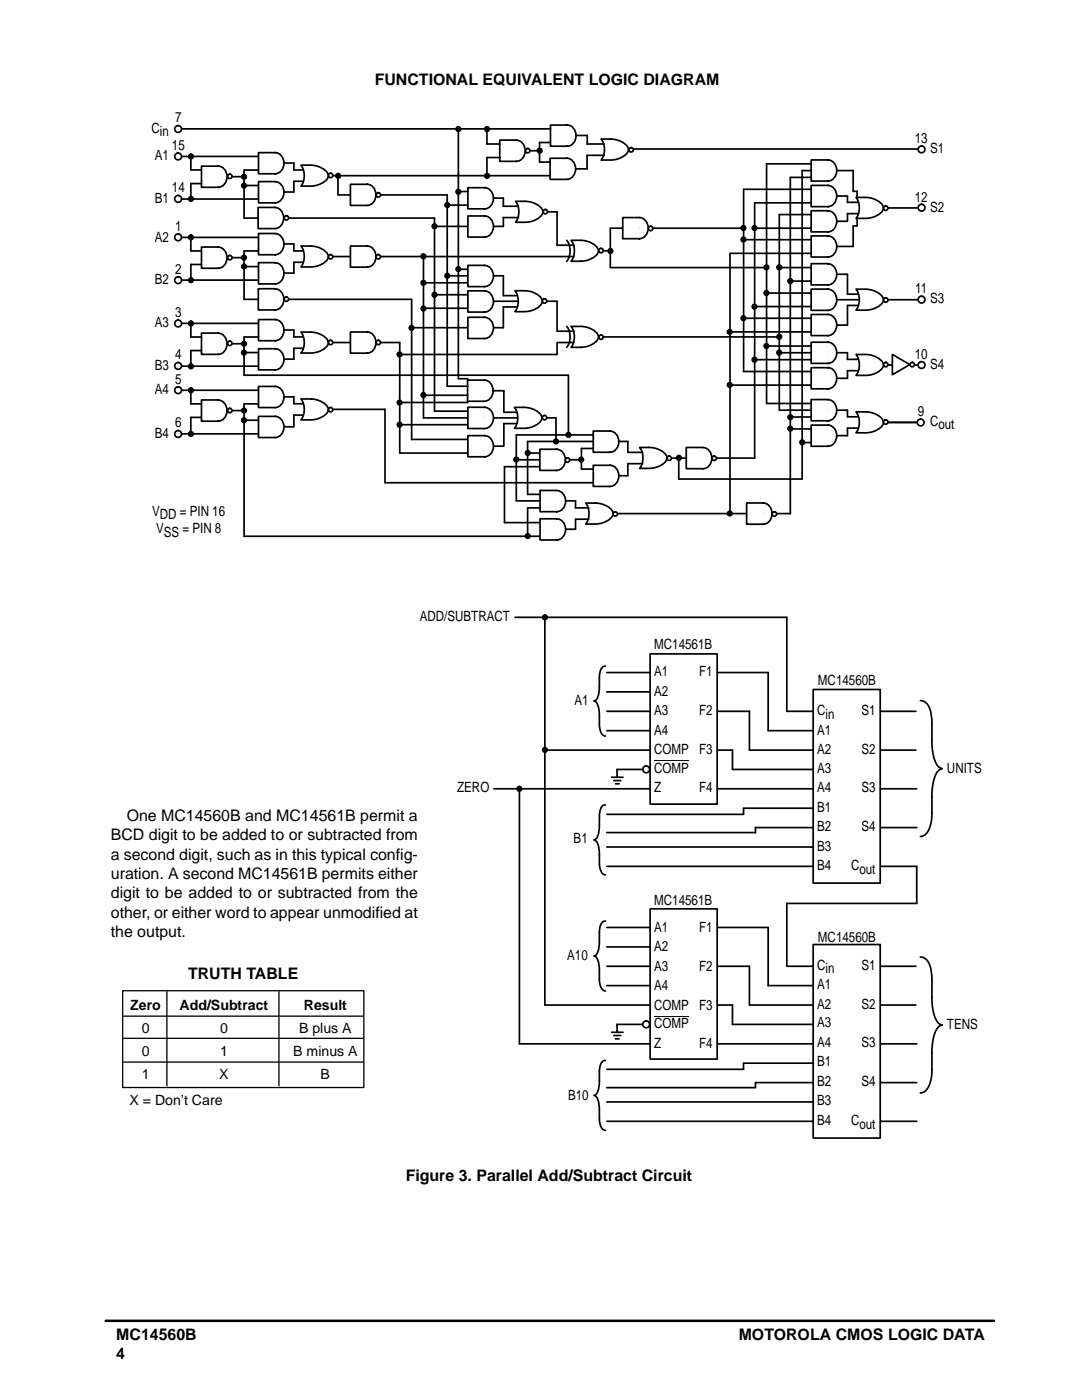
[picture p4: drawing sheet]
<svg xmlns="http://www.w3.org/2000/svg" width="216mm" height="279mm" viewBox="0 0 216 279" stroke-linecap="round" stroke-linejoin="round" font-family="sans-serif">
<defs><g id="words">
<g font-size="3.2">
<text x="74.8" y="16.9">FUNCTIONAL EQUIVALENT LOGIC DIAGRAM</text>
<text x="22.1" y="167.7">BCD digit to be added to or subtracted from</text>
<text x="25.3" y="163.8">One MC14560B and MC14561B permit a</text>
<text x="22.1" y="171.6">a second digit, such as in this typical config-</text>
<text x="22.1" y="175.4">uration. A second MC14561B permits either</text>
<text x="22.1" y="179.3">digit to be added to or subtracted from the</text>
<text x="22.1" y="183.2">other, or either word to appear unmodified at</text>
<text x="22.1" y="187">the output.</text>
<text x="37.5" y="195.3">TRUTH TABLE</text>
<text x="81" y="235.7">Figure 3. Parallel Add/Subtract Circuit</text>
<text x="23.2" y="267.4">MC14560B</text>
<text x="147.4" y="267.4">MOTOROLA CMOS LOGIC DATA</text>
<text x="23.2" y="271.2">4</text>
</g>
<g font-size="2.8">
<text x="30.2" y="26.5">Cin</text>
<text x="34.3" y="29.9">15</text>
<text x="35" y="24.3">7</text>
<text x="182.5" y="28.6">13</text>
<text x="30.9" y="31.9">A1</text>
<text x="185.6" y="30.6">S1</text>
<text x="30.9" y="40.4">B1</text>
<text x="34.3" y="38.4">14</text>
<text x="182.5" y="40.2">12</text>
<text x="35" y="46.2">1</text>
<text x="185.6" y="42.3">S2</text>
<text x="30.9" y="48.2">A2</text>
<text x="30.9" y="56.7">B2</text>
<text x="35" y="54.6">2</text>
<text x="182.6" y="58.5">11</text>
<text x="30.9" y="65.3">A3</text>
<text x="35" y="63.3">3</text>
<text x="185.6" y="60.6">S3</text>
<text x="35" y="71.7">4</text>
<text x="182.5" y="71.6">10</text>
<text x="30.9" y="73.8">B3</text>
<text x="35" y="76.6">5</text>
<text x="185.6" y="73.6">S4</text>
<text x="30.9" y="78.7">A4</text>
<text x="183.2" y="83.1">9</text>
<text x="30.9" y="87.3">B4</text>
<text x="35" y="85.3">6</text>
<text x="185.6" y="84.9">Cout</text>
<text x="30.4" y="102.9">VDD = PIN 16</text>
<text x="31.1" y="106.4">VSS = PIN 8</text>
<text x="83.8" y="123.9">ADD/SUBTRACT</text>
<text x="130.5" y="129.5">MC14561B</text>
<text x="130.5" y="134.9">A1</text>
<text x="139.5" y="134.9">F1</text>
<text x="163.2" y="136.8">MC14560B</text>
<text x="114.6" y="140.7">A1</text>
<text x="130.5" y="142.7">A3</text>
<text x="130.5" y="138.8">A2</text>
<text x="139.5" y="142.7">F2</text>
<text x="163.1" y="142.7">Cin</text>
<text x="171.9" y="142.7">S1</text>
<text x="130.5" y="146.6">A4</text>
<text x="163.1" y="146.6">A1</text>
<text x="130.5" y="150.5">COMP</text>
<text x="130.5" y="154.2">COMP</text>
<text x="139.5" y="150.5">F3</text>
<text x="163.1" y="150.5">A2</text>
<text x="163.1" y="154.2">A3</text>
<text x="171.9" y="150.5">S2</text>
<text x="189" y="154.2">UNITS</text>
<text x="91.2" y="158.1">ZERO</text>
<text x="130.5" y="158.1">Z</text>
<text x="139.5" y="158.1">F4</text>
<text x="163.1" y="158.1">A4</text>
<text x="171.9" y="158.1">S3</text>
<text x="163.1" y="162">B1</text>
<text x="163.1" y="165.9">B2</text>
<text x="171.9" y="165.9">S4</text>
<text x="114.5" y="168.3">B1</text>
<text x="163.1" y="169.8">B3</text>
<text x="163.1" y="173.7">B4</text>
<text x="169.8" y="173.7">Cout</text>
<text x="130.5" y="180.7">MC14561B</text>
<text x="130.5" y="185.9">A1</text>
<text x="139.5" y="185.9">F1</text>
<text x="113.2" y="191.5">A10</text>
<text x="130.5" y="189.8">A2</text>
<text x="163.2" y="187.9">MC14560B</text>
<text x="130.5" y="193.7">A3</text>
<text x="130.5" y="197.6">A4</text>
<text x="139.5" y="193.7">F2</text>
<text x="163.1" y="197.4">A1</text>
<text x="163.1" y="193.5">Cin</text>
<text x="171.9" y="193.5">S1</text>
<text x="26" y="201.5">Zero</text>
<text x="35.8" y="201.5">Add/Subtract</text>
<text x="60.6" y="201.5">Result</text>
<text x="130.5" y="201.5">COMP</text>
<text x="139.5" y="201.5">F3</text>
<text x="163.1" y="201.3">A2</text>
<text x="171.9" y="201.3">S2</text>
<text x="28.3" y="206.1">0</text>
<text x="43.9" y="206.1">0</text>
<text x="59.7" y="206.1">B plus A</text>
<text x="130.5" y="205.2">COMP</text>
<text x="130.5" y="209.1">Z</text>
<text x="139.5" y="209.1">F4</text>
<text x="163.1" y="205">A3</text>
<text x="163.1" y="208.9">A4</text>
<text x="171.9" y="208.9">S3</text>
<text x="189" y="205.4">TENS</text>
<text x="28.3" y="210.7">0</text>
<text x="28.3" y="215.2">1</text>
<text x="43.7" y="215.2">X</text>
<text x="43.9" y="210.7">1</text>
<text x="58.5" y="210.7">B minus A</text>
<text x="64" y="215.2">B</text>
<text x="163.1" y="212.8">B1</text>
<text x="25.8" y="220.5">X = Don’t Care</text>
<text x="113.4" y="219.4">B10</text>
<text x="163.1" y="216.7">B2</text>
<text x="163.1" y="220.6">B3</text>
<text x="171.9" y="216.7">S4</text>
<text x="163.1" y="224.5">B4</text>
<text x="169.8" y="224.5">Cout</text>
</g>
</g></defs>
<path d="M21.1 263.6h177.2" fill="none" stroke="#000" stroke-width=".5"/>
<g fill="none" stroke="#000" stroke-width=".34">
<path d="M89.2 38.9v38.2M91.5 25.7v49.9M148.4 37.8v36.3M153 32.7v47.8M157.7 35.4v67.1M160.1 34v61.6M82.1 59.7v28M84.5 51.2v32.2M86.7 43.5v38.6M145.7 50.6v51.9M150.6 40.5v50.9M155.5 42.8v39.1"/>
<path d="M79.8 68.4v22M177.2 72.8h6.6"/>
</g>
<path d="M178.1 70.8l3.5 2-3.5 2z" fill-rule="evenodd" fill="#fff"/>
<path d="M178.1 70.8l3.5 2-3.5 2z" fill="none" stroke="#000" stroke-width=".34"/>
<circle cx="182" cy="72.8" r=".44" fill="#fff"/>
<g fill="none" stroke="#000" stroke-width=".34">
<path d="M125.8 29.7h57.9M121.8 45.5v7.9M176.7 84.3h7"/>
<circle cx="182" cy="72.8" r=".44"/>
</g>
<path d="M109.8 25v4.2h3.4v-4.2zM113.2 25v4.2a2.15 2.15 0 0 0 1.7-2.1 2.15 2.15 0 0 0-1.7-2.1z" fill-rule="evenodd" fill="#fff"/>
<path d="M35.5 25.7h74.3M107.7 28.4h2.1M109.8 25h3.4a2.15 2.15 0 0 1 1.7 2.1 2.15 2.15 0 0 1-1.7 2.1h-3.4zM115 27h2.2M121.8 45.5h26.6" fill="none" stroke="#000" stroke-width=".34"/>
<path d="M124.3 43.4v4.2h3.3v-4.2zM127.6 43.4v4.2a2.15 2.15 0 0 0 1.7-2.1 2.15 2.15 0 0 0-1.7-2.1z" fill-rule="evenodd" fill="#fff"/>
<path d="M124.3 43.4h3.3a2.15 2.15 0 0 1 1.7 2.1 2.15 2.15 0 0 1-1.7 2.1h-3.3z" fill="none" stroke="#000" stroke-width=".34"/>
<circle cx="129.8" cy="45.6" r=".44" fill="#fff"/>
<g fill="none" stroke="#000" stroke-width=".34">
<path d="M153 32.7h8.9M157.7 35.4h4.2M160.1 34h10.1"/>
<circle cx="129.8" cy="45.6" r=".44"/>
</g>
<path d="M161.9 31.9v4.2h3.3v-4.2zM165.2 31.9v4.2a2.15 2.15 0 0 0 1.8-2.1 2.15 2.15 0 0 0-1.8-2.1z" fill-rule="evenodd" fill="#fff"/>
<path d="M148.4 37.8h13.5M161.9 31.9h3.3a2.15 2.15 0 0 1 1.8 2.1 2.15 2.15 0 0 1-1.8 2.1h-3.3zM167 39.1h2.1M150.6 40.5h11.3" fill="none" stroke="#000" stroke-width=".34"/>
<path d="M161.9 37v4.2h3.3v-4.2zM165.2 37v4.2a2.15 2.15 0 0 0 1.8-2.1 2.15 2.15 0 0 0-1.8-2.1z" fill-rule="evenodd" fill="#fff"/>
<path d="M161.9 37h3.3a2.16 2.16 0 0 1 1.8 2.1 2.16 2.16 0 0 1-1.8 2.1h-3.3zM169.1 39.1v1.3h2.3M170.2 34v4.2h.8v1.2M121.8 53.4h31.2M150.6 45.5h11.3M155.5 42.8h6.4M171 43.6v1.5h-.8v4.1M171.4 42.6h-2.3v1.6h-2.1M177.2 41.5h6.6" fill="none" stroke="#000" stroke-width=".34"/>
<path d="M161.9 42.1v4.2h3.3v-4.2zM165.2 42.1v4.2a2.15 2.15 0 0 0 1.8-2.1 2.15 2.15 0 0 0-1.8-2.1z" fill-rule="evenodd" fill="#fff"/>
<path d="M145.7 50.6h16.2M148.4 47.8h13.5M161.9 42.1h3.3a2.15 2.15 0 0 1 1.8 2.1 2.15 2.15 0 0 1-1.8 2.1h-3.3zM167 49.2h3.2" fill="none" stroke="#000" stroke-width=".34"/>
<path d="M161.9 47.1v4.2h3.3v-4.2zM165.2 47.1v4.2a2.15 2.15 0 0 0 1.8-2.1 2.15 2.15 0 0 0-1.8-2.1z" fill-rule="evenodd" fill="#fff"/>
<path d="M155.5 53.4h6.4M157.7 56.1h4.2M161.9 47.1h3.3a2.15 2.15 0 0 1 1.8 2.1 2.15 2.15 0 0 1-1.8 2.1h-3.3zM166.8 54.7h2.3" fill="none" stroke="#000" stroke-width=".34"/>
<path d="M161.9 52.6v4.3h3.3v-4.3zM165.2 52.6v4.3a2.15 2.15 0 0 0 1.8-2.2 2.15 2.15 0 0 0-1.8-2.1z" fill-rule="evenodd" fill="#fff"/>
<path d="M153 58.5h8.9M161.9 52.6h3.3a2.16 2.16 0 0 1 1.8 2.1 2.16 2.16 0 0 1-1.8 2.2h-3.3zM166.8 59.8h17M150.6 61.2h11.3" fill="none" stroke="#000" stroke-width=".34"/>
<path d="M161.9 57.7v4.2h3.3v-4.2zM165.2 57.7v4.2a2.15 2.15 0 0 0 1.8-2.1 2.15 2.15 0 0 0-1.8-2.1z" fill-rule="evenodd" fill="#fff"/>
<path d="M161.9 57.7h3.3a2.16 2.16 0 0 1 1.8 2.1 2.16 2.16 0 0 1-1.8 2.1h-3.3zM145.7 66.2h16.2M148.4 63.5h13.5M167 64.9h2.1" fill="none" stroke="#000" stroke-width=".34"/>
<path d="M161.9 62.8v4.2h3.3v-4.2zM165.2 62.8v4.2a2.15 2.15 0 0 0 1.8-2.1 2.15 2.15 0 0 0-1.8-2.1z" fill-rule="evenodd" fill="#fff"/>
<path d="M169.1 54.7v4h2.3M150.6 71.8h11.3M153 69.1h8.9M155.5 70.4h13.6M161.9 62.8h3.3a2.15 2.15 0 0 1 1.8 2.1 2.15 2.15 0 0 1-1.8 2.1h-3.3zM171.4 61h-2.3v3.9" fill="none" stroke="#000" stroke-width=".34"/>
<path d="M161.9 68.3v4.2h3.3v-4.2zM165.2 68.3v4.2a2.15 2.15 0 0 0 1.8-2.1 2.15 2.15 0 0 0-1.8-2.1z" fill-rule="evenodd" fill="#fff"/>
<path d="M145.7 76.9h16.2M148.4 74.1h13.5M161.9 68.3h3.3a2.15 2.15 0 0 1 1.8 2.1 2.15 2.15 0 0 1-1.8 2.1h-3.3zM166.8 75.5h2.3" fill="none" stroke="#000" stroke-width=".34"/>
<path d="M161.9 73.4v4.2h3.3v-4.2zM165.2 73.4v4.2a2.15 2.15 0 0 0 1.8-2.1 2.15 2.15 0 0 0-1.8-2.1z" fill-rule="evenodd" fill="#fff"/>
<path d="M161.9 73.4h3.3a2.15 2.15 0 0 1 1.8 2.1 2.15 2.15 0 0 1-1.8 2.1h-3.3zM169.1 70.4v1.3h2.3M171.4 74h-2.3v1.5M153 80.5h8.9M155.5 81.9h13.6M157.7 83.2h4.2" fill="none" stroke="#000" stroke-width=".34"/>
<path d="M161.9 79.7v4.3h3.3v-4.3zM165.2 79.8v4.2a2.15 2.15 0 0 0 1.8-2.1 2.15 2.15 0 0 0-1.8-2.1z" fill-rule="evenodd" fill="#fff"/>
<path d="M165.2 79.7h-3.3v4.3h3.3a2.15 2.15 0 0 0 1.8-2.1 2.15 2.15 0 0 0-1.8-2.1M157.7 85.6h4.2M160.1 88.3h1.8M166.8 86.9h2.3" fill="none" stroke="#000" stroke-width=".34"/>
<path d="M161.9 84.8v4.3h3.3v-4.3zM165.2 84.8v4.3a2.15 2.15 0 0 0 1.8-2.2 2.15 2.15 0 0 0-1.8-2.1z" fill-rule="evenodd" fill="#fff"/>
<path d="M135.4 95.6h24.7M161.9 84.8h3.3a2.15 2.15 0 0 1 1.8 2.2 2.15 2.15 0 0 1-1.8 2.1h-3.3zM169.1 81.9v1.3h2.3M171.4 85.4h-2.3v1.5M177.2 84.3h6.6M122.8 102.5h34.9" fill="none" stroke="#000" stroke-width=".34"/>
<path d="M149 100.4v4.2h3.3v-4.2zM152.3 100.4v4.2a2.15 2.15 0 0 0 1.8-2.1 2.15 2.15 0 0 0-1.8-2.1z" fill-rule="evenodd" fill="#fff"/>
<path d="M152.3 100.4h-3.3v4.2h3.3a2.15 2.15 0 0 0 1.8-2.1 2.15 2.15 0 0 0-1.8-2.1" fill="none" stroke="#000" stroke-width=".34"/>
<circle cx="154.5" cy="102.6" r=".44" fill="#fff"/>
<g fill="none" stroke="#000" stroke-width=".34">
<path d="M133.5 91.4h17.1"/>
<circle cx="154.5" cy="102.6" r=".44"/>
</g>
<path d="M136.9 89.3v4.2h3.4v-4.2zM140.3 89.3v4.2a2.15 2.15 0 0 0 1.7-2.1 2.15 2.15 0 0 0-1.7-2.1z" fill-rule="evenodd" fill="#fff"/>
<path d="M136.9 89.3h3.4a2.16 2.16 0 0 1 1.7 2.1 2.16 2.16 0 0 1-1.7 2.1h-3.4z" fill="none" stroke="#000" stroke-width=".34"/>
<circle cx="142.5" cy="91.5" r=".44" fill="#fff"/>
<g fill="none" stroke="#000" stroke-width=".34">
<path d="M135.4 91.4v4.2"/>
<circle cx="142.5" cy="91.5" r=".44"/>
</g>
<path d="M119.9 27.8h2a4.3 4.3 0 0 1 3.4 1.7 1.45 1.45 0 0 1-1 1.7l-1.8 .7h-2.6a3.6 3.6 0 0 0 0-4.1z" fill-rule="evenodd" fill="#fff"/>
<path d="M119.9 27.8h2a4.3 4.3 0 0 1 3.4 1.7 1.45 1.45 0 0 1-1 1.7l-1.8 .7h-2.6a3.6 3.6 0 0 0 0-4.1z" fill="none" stroke="#000" stroke-width=".34"/>
<circle cx="125.9" cy="29.9" r=".44" fill="#fff"/>
<g fill="none" stroke="#000" stroke-width=".34">
<path d="M117.1 28.7h3.4M117.2 27v1.7M120.5 31h-3.4v2.7"/>
<circle cx="125.9" cy="29.9" r=".44"/>
</g>
<path d="M109.8 31.6v4.2h3.3v-4.2zM113.1 31.6v4.2a2.15 2.15 0 0 0 1.8-2.1 2.15 2.15 0 0 0-1.8-2.1z" fill-rule="evenodd" fill="#fff"/>
<path d="M66.4 35.1h43.4M107.7 28.4v3.9h2.1M109.8 31.6h3.3a2.14 2.14 0 0 1 1.8 2.1 2.14 2.14 0 0 1-1.8 2.1h-3.3zM115 33.7h2.1" fill="none" stroke="#000" stroke-width=".34"/>
<path d="M99.7 28v4.2h3.4v-4.2zM103 28v4.2a2.15 2.15 0 0 0 1.8-2.1 2.15 2.15 0 0 0-1.8-2.1z" fill-rule="evenodd" fill="#fff"/>
<path d="M103.1 28h-3.4v4.2h3.3a2.15 2.15 0 0 0 1.8-2.1 2.15 2.15 0 0 0-1.8-2.1" fill="none" stroke="#000" stroke-width=".34"/>
<circle cx="105.3" cy="30.1" r=".44" fill="#fff"/>
<g fill="none" stroke="#000" stroke-width=".34">
<path d="M97.2 25.7v3h2.6M99.8 31.4h-2.6v3.7M105.7 30.1h2"/>
<circle cx="105.3" cy="30.1" r=".44"/>
</g>
<path d="M113.1 48a3.6 3.6 0 0 1 0 4.1zM113.9 48h2a4.3 4.3 0 0 1 3.4 1.7 1.43 1.43 0 0 1-1 1.7l-1.8 .7h-2.6a3.6 3.6 0 0 0 0-4.1z" fill-rule="evenodd" fill="#fff"/>
<path d="M113.1 48a3.6 3.6 0 0 1 0 4.1M113.9 48h2a4.3 4.3 0 0 1 3.4 1.7 1.43 1.43 0 0 1-1 1.7l-1.8 .7h-2.6a3.6 3.6 0 0 0 0-4.1z" fill="none" stroke="#000" stroke-width=".34"/>
<circle cx="119.9" cy="50" r=".44" fill="#fff"/>
<g fill="none" stroke="#000" stroke-width=".34">
<path d="M66.5 51.2h48M111.2 42.3v6.6h3.3M120.3 50.1h1.5"/>
<circle cx="119.9" cy="50" r=".44"/>
</g>
<path d="M102.9 40.2h1.9a4.3 4.3 0 0 1 3.5 1.7 1.45 1.45 0 0 1-1 1.8l-1.8 .6-2.6 .1a3.6 3.6 0 0 0 0-4.2z" fill-rule="evenodd" fill="#fff"/>
<path d="M102.9 40.2h1.9a4.3 4.3 0 0 1 3.5 1.7 1.45 1.45 0 0 1-1 1.8l-1.8 .6-2.6 .1a3.6 3.6 0 0 0 0-4.2z" fill="none" stroke="#000" stroke-width=".34"/>
<circle cx="108.8" cy="42.2" r=".44" fill="#fff"/>
<g fill="none" stroke="#000" stroke-width=".34">
<path d="M100.4 41.2h3.1M100.4 43.4h3.1M109.2 42.3h2"/>
<circle cx="108.8" cy="42.2" r=".44"/>
</g>
<path d="M93.4 37.5v4.2h3.3v-4.2zM96.7 37.5v4.2a2.15 2.15 0 0 0 1.8-2.1 2.15 2.15 0 0 0-1.8-2.1z" fill-rule="evenodd" fill="#fff"/>
<path d="M91.5 38.2h1.9M93.4 37.5h3.3a2.15 2.15 0 0 1 1.8 2.1 2.15 2.15 0 0 1-1.8 2.1h-3.3zM98.4 39.5h2v1.7M89.2 40.9h4.2M100.4 43.4v1.8h-13.7" fill="none" stroke="#000" stroke-width=".34"/>
<path d="M93.4 43.1v4.2h3.3v-4.2zM96.7 43.1v4.2a2.15 2.15 0 0 0 1.8-2.1 2.15 2.15 0 0 0-1.8-2.1z" fill-rule="evenodd" fill="#fff"/>
<path d="M84.5 56.4h8.9M89.2 55h11.2M91.5 53.7h1.9M93.4 43.1h3.3a2.14 2.14 0 0 1 1.8 2.1 2.14 2.14 0 0 1-1.8 2.1h-3.3z" fill="none" stroke="#000" stroke-width=".34"/>
<path d="M93.4 53v4.2h3.3v-4.2zM96.7 53v4.2a2.15 2.15 0 0 0 1.8-2.1 2.15 2.15 0 0 0-1.8-2.1z" fill-rule="evenodd" fill="#fff"/>
<path d="M86.7 58.8h6.7M93.4 53h3.3a2.16 2.16 0 0 1 1.8 2.1 2.16 2.16 0 0 1-1.8 2.1h-3.3zM84.5 61.5h8.9M98.5 60.1h12.7" fill="none" stroke="#000" stroke-width=".34"/>
<path d="M93.4 58v4.3h3.3v-4.3zM96.7 58.1v4.2a2.15 2.15 0 0 0 1.8-2.1 2.15 2.15 0 0 0-1.8-2.1z" fill-rule="evenodd" fill="#fff"/>
<path d="M96.7 58h-3.3v4.3h3.3a2.15 2.15 0 0 0 1.8-2.1 2.15 2.15 0 0 0-1.8-2.1M82.1 65.4h18.3" fill="none" stroke="#000" stroke-width=".34"/>
<path d="M93.4 63.3v4.3h3.3v-4.3zM96.7 63.3v4.3a2.15 2.15 0 0 0 1.8-2.2 2.15 2.15 0 0 0-1.8-2.1z" fill-rule="evenodd" fill="#fff"/>
<path d="M100.4 55v4h2.9M96.7 63.3h-3.3v4.3h3.3a2.15 2.15 0 0 0 1.8-2.2 2.15 2.15 0 0 0-1.8-2.1M103.3 61.3h-2.9v4.1" fill="none" stroke="#000" stroke-width=".34"/>
<path d="M102.7 58h2a4.3 4.3 0 0 1 3.4 1.8 1.45 1.45 0 0 1-1 1.7l-1.8 .6-2.6 .1a3.6 3.6 0 0 0 0-4.2z" fill-rule="evenodd" fill="#fff"/>
<path d="M102.7 58h2a4.3 4.3 0 0 1 3.4 1.8 1.45 1.45 0 0 1-1 1.7l-1.8 .6-2.6 .1a3.6 3.6 0 0 0 0-4.2z" fill="none" stroke="#000" stroke-width=".34"/>
<circle cx="108.7" cy="60.1" r=".44" fill="#fff"/>
<circle cx="108.7" cy="60.1" r=".44" fill="none" stroke="#000" stroke-width=".34"/>
<path d="M113.1 65.1a3.6 3.6 0 0 1 0 4.2zM113.9 65.1h2a4.3 4.3 0 0 1 3.4 1.8 1.43 1.43 0 0 1-1 1.7l-1.8 .7h-2.6a3.6 3.6 0 0 0 0-4.2z" fill-rule="evenodd" fill="#fff"/>
<path d="M113.1 65.1a3.6 3.6 0 0 1 0 4.2M113.9 65.1h2a4.3 4.3 0 0 1 3.4 1.8 1.43 1.43 0 0 1-1 1.7l-1.8 .7h-2.6a3.6 3.6 0 0 0 0-4.2z" fill="none" stroke="#000" stroke-width=".34"/>
<circle cx="119.9" cy="67.3" r=".44" fill="#fff"/>
<g fill="none" stroke="#000" stroke-width=".34">
<path d="M48.7 74.9h64.7v11.9M111.2 60.1v6h3.3M111.2 68.4v2.3h-31.4M111.3 68.4h3.2M120.3 67.2h35.2M103 86.8h15.4M105.3 88.1h20M116 89.5h2.4"/>
<circle cx="119.9" cy="67.3" r=".44"/>
</g>
<path d="M118.4 86v4.3h3.3v-4.3zM121.7 86v4.3a2.15 2.15 0 0 0 1.8-2.2 2.15 2.15 0 0 0-1.8-2.1z" fill-rule="evenodd" fill="#fff"/>
<path d="M121.7 86h-3.3v4.3h3.3a2.15 2.15 0 0 0 1.8-2.2 2.15 2.15 0 0 0-1.8-2.1M125.3 88.1v2.2" fill="none" stroke="#000" stroke-width=".34"/>
<path d="M127.6 89.3h2a4.3 4.3 0 0 1 3.4 1.7 1.45 1.45 0 0 1-1 1.8l-1.8 .6-2.6 .1a3.6 3.6 0 0 0 0-4.2z" fill-rule="evenodd" fill="#fff"/>
<path d="M127.6 89.3h2a4.3 4.3 0 0 1 3.4 1.7 1.45 1.45 0 0 1-1 1.8l-1.8 .6-2.6 .1a3.6 3.6 0 0 0 0-4.2z" fill="none" stroke="#000" stroke-width=".34"/>
<circle cx="133.5" cy="91.5" r=".44" fill="#fff"/>
<g fill="none" stroke="#000" stroke-width=".34">
<path d="M76.8 96.3h41.6M116 93.6h2.4M125.3 90.3h2.9M128.2 92.5h-2.9v2.4h-1.8"/>
<circle cx="133.5" cy="91.5" r=".44"/>
</g>
<path d="M118.4 92.9v4.2h3.3v-4.2zM121.7 92.9v4.2a2.15 2.15 0 0 0 1.8-2.1 2.15 2.15 0 0 0-1.8-2.1z" fill-rule="evenodd" fill="#fff"/>
<path d="M100.7 93.1h7M103 86.8v13.2M103 91.8h13M105.3 88.1v10.6M105.3 90.4h2.4M110.9 83.4v4.7M116 89.5v4.1M121.7 92.9a2.15 2.15 0 0 1 1.8 2.1 2.15 2.15 0 0 1-1.8 2.1h-3.3v-4.2h3.3M105.3 101.4v5.6" fill="none" stroke="#000" stroke-width=".34"/>
<path d="M107.7 89.7v4.2h3.4v-4.2zM111.1 89.7v4.2a2.15 2.15 0 0 0 1.7-2.1 2.15 2.15 0 0 0-1.7-2.1z" fill-rule="evenodd" fill="#fff"/>
<path d="M107.7 89.7h3.4a2.15 2.15 0 0 1 1.7 2.1 2.15 2.15 0 0 1-1.7 2.1h-3.4z" fill="none" stroke="#000" stroke-width=".34"/>
<circle cx="113.2" cy="91.8" r=".44" fill="#fff"/>
<g fill="none" stroke="#000" stroke-width=".34">
<path d="M100.7 93.1v11.2M103 100h11.8M105.3 98.7h2.5M105.3 101.4h2.5"/>
<circle cx="113.2" cy="91.8" r=".44"/>
</g>
<path d="M107.8 97.9v4.2h3.3v-4.2zM111.1 97.9v4.2a2.15 2.15 0 0 0 1.8-2.1 2.15 2.15 0 0 0-1.8-2.1z" fill-rule="evenodd" fill="#fff"/>
<path d="M107.8 97.9h3.3a2.16 2.16 0 0 1 1.8 2.1 2.16 2.16 0 0 1-1.8 2.1h-3.3zM48.7 107h59.1M100.7 104.3h7.1M112.9 105.6h1.9" fill="none" stroke="#000" stroke-width=".34"/>
<path d="M107.8 103.5v4.3h3.3v-4.3zM111.1 103.5v4.3a2.15 2.15 0 0 0 1.8-2.2 2.15 2.15 0 0 0-1.8-2.1z" fill-rule="evenodd" fill="#fff"/>
<path d="M107.8 103.5h3.3a2.14 2.14 0 0 1 1.8 2.1 2.14 2.14 0 0 1-1.8 2.2h-3.3z" fill="none" stroke="#000" stroke-width=".34"/>
<path d="M116.9 100.4h1.9a4.3 4.3 0 0 1 3.5 1.7 1.45 1.45 0 0 1-1 1.8l-1.8 .6-2.6 .1a3.6 3.6 0 0 0 0-4.2z" fill-rule="evenodd" fill="#fff"/>
<path d="M116.9 100.4h1.9a4.3 4.3 0 0 1 3.5 1.7 1.45 1.45 0 0 1-1 1.8l-1.8 .6-2.6 .1a3.6 3.6 0 0 0 0-4.2z" fill="none" stroke="#000" stroke-width=".34"/>
<circle cx="122.8" cy="102.6" r=".44" fill="#fff"/>
<g fill="none" stroke="#000" stroke-width=".34">
<path d="M84.5 83.4h26.4M100.5 82.3h2.8M100.5 84.5h2.8M114.8 100v1.4h2.7M117.5 103.6h-2.7v2"/>
<circle cx="122.8" cy="102.6" r=".44"/>
</g>
<path d="M102.6 81.3h2a4.3 4.3 0 0 1 3.5 1.7 1.45 1.45 0 0 1-1 1.8l-1.8 .6-2.7 .1a3.6 3.6 0 0 0 0-4.2z" fill-rule="evenodd" fill="#fff"/>
<path d="M102.6 81.3h2a4.3 4.3 0 0 1 3.5 1.7 1.45 1.45 0 0 1-1 1.8l-1.8 .6-2.7 .1a3.6 3.6 0 0 0 0-4.2z" fill="none" stroke="#000" stroke-width=".34"/>
<circle cx="108.7" cy="83.3" r=".44" fill="#fff"/>
<g fill="none" stroke="#000" stroke-width=".34">
<path d="M84.5 78.9h8.8M91.5 75.6h1.8v4.7M93.3 75.9h3.3M93.3 80.1h3.3"/>
<circle cx="108.7" cy="83.3" r=".44"/>
</g>
<path d="M96.6 75.9a2.15 2.15 0 0 1 1.8 2.1 2.15 2.15 0 0 1-1.8 2.1z" fill-rule="evenodd" fill="#fff"/>
<path d="M96.6 75.9a2.15 2.15 0 0 1 1.8 2.1 2.15 2.15 0 0 1-1.8 2.1M79.8 84.8h13.6M86.7 82.1h6.7" fill="none" stroke="#000" stroke-width=".34"/>
<path d="M93.4 81.3v4.2h3.3v-4.2zM96.7 81.3v4.2a2.15 2.15 0 0 0 1.8-2.1 2.15 2.15 0 0 0-1.8-2.1z" fill-rule="evenodd" fill="#fff"/>
<path d="M89.2 77.1h4.1M98.3 78h2.2M79.8 80.3h13.5M79.8 90.4h13.6M82.1 87.7h11.3M96.7 81.3a2.15 2.15 0 0 1 1.8 2.1 2.15 2.15 0 0 1-1.8 2.1M96.7 81.3h-3.3v4.2h3.3M98.5 89h1.9" fill="none" stroke="#000" stroke-width=".34"/>
<path d="M93.4 86.9v4.3h3.3v-4.3zM96.7 86.9v4.3a2.15 2.15 0 0 0 1.8-2.2 2.15 2.15 0 0 0-1.8-2.1z" fill-rule="evenodd" fill="#fff"/>
<path d="M67.4 38.9h21.8M100.5 78v4.3M96.7 86.9a2.15 2.15 0 0 1 1.8 2.1 2.15 2.15 0 0 1-1.8 2.2M96.7 86.9h-3.3v4.3h3.3M100.5 84.5v4.5" fill="none" stroke="#000" stroke-width=".34"/>
<path d="M69.9 36.8v4.2h3.4v-4.2zM73.3 36.8v4.2a2.15 2.15 0 0 0 1.7-2.1 2.15 2.15 0 0 0-1.7-2.1z" fill-rule="evenodd" fill="#fff"/>
<path d="M69.9 36.8h3.4a2.15 2.15 0 0 1 1.7 2.1 2.15 2.15 0 0 1-1.7 2.1h-3.4z" fill="none" stroke="#000" stroke-width=".34"/>
<circle cx="75.5" cy="38.9" r=".44" fill="#fff"/>
<g fill="none" stroke="#000" stroke-width=".34">
<path d="M67.4 35.1v3.8"/>
<circle cx="75.5" cy="38.9" r=".44"/>
</g>
<path d="M69.9 49.1v4.2h3.4v-4.2zM73.3 49.1v4.2a2.15 2.15 0 0 0 1.7-2.1 2.15 2.15 0 0 0-1.7-2.1z" fill-rule="evenodd" fill="#fff"/>
<path d="M69.9 49.1h3.4a2.15 2.15 0 0 1 1.7 2.1 2.15 2.15 0 0 1-1.7 2.1h-3.4z" fill="none" stroke="#000" stroke-width=".34"/>
<circle cx="75.5" cy="51.2" r=".44" fill="#fff"/>
<g fill="none" stroke="#000" stroke-width=".34">
<path d="M58.6 33.9h2.1M58.6 36.2h2.1"/>
<circle cx="75.5" cy="51.2" r=".44"/>
</g>
<path d="M60 33h2a4.3 4.3 0 0 1 3.4 1.7l.1 .4a3.4 3.4 0 0 1-3.2 2h-2.3a3.6 3.6 0 0 0 0-4.1z" fill-rule="evenodd" fill="#fff"/>
<path d="M60 33h2a4.3 4.3 0 0 1 3.4 1.7l.1 .4a3.4 3.4 0 0 1-3.2 2h-2.3a3.6 3.6 0 0 0 0-4.1z" fill="none" stroke="#000" stroke-width=".34"/>
<circle cx="66" cy="35" r=".44" fill="#fff"/>
<g fill="none" stroke="#000" stroke-width=".34">
<path d="M35.5 31.2h16.1M35.5 39.7h16.1M46.2 35.3h2.5M48.7 37h2.9M51.6 33.9h-2.9v9.6h38M56.6 32.5h2v1.4M58.6 36.2v2.1h-2"/>
<circle cx="66" cy="35" r=".44"/>
</g>
<path d="M40.2 33.2v4.2h3.3v-4.2zM43.5 33.2v4.2a2.15 2.15 0 0 0 1.8-2.1 2.15 2.15 0 0 0-1.8-2.1z" fill-rule="evenodd" fill="#fff"/>
<path d="M40.2 33.2h3.3a2.14 2.14 0 0 1 1.8 2.1 2.14 2.14 0 0 1-1.8 2.1h-3.3z" fill="none" stroke="#000" stroke-width=".34"/>
<circle cx="45.9" cy="35.2" r=".44" fill="#fff"/>
<g fill="none" stroke="#000" stroke-width=".34">
<path d="M38.1 31.2v2.7h2.1M40.2 36.6h-2.1v3.1M58.6 50.1h2.1M58.6 52.3h2.1"/>
<circle cx="45.9" cy="35.2" r=".44"/>
</g>
<path d="M60 49.1h2a4.3 4.3 0 0 1 3.4 1.7l.1 .4a3.4 3.4 0 0 1-3.2 2.1h-2.3a3.6 3.6 0 0 0 0-4.2z" fill-rule="evenodd" fill="#fff"/>
<path d="M60 49.1h2a4.3 4.3 0 0 1 3.4 1.7l.1 .4a3.4 3.4 0 0 1-3.2 2.1h-2.3a3.6 3.6 0 0 0 0-4.2z" fill="none" stroke="#000" stroke-width=".34"/>
<circle cx="66" cy="51.2" r=".44" fill="#fff"/>
<g fill="none" stroke="#000" stroke-width=".34">
<path d="M35.5 47.4h16.1M35.5 55.9h16.1M46.2 51.4h2.5M48.7 53.2h2.9M51.6 50.1h-2.9v9.6M56.6 48.7h2v1.4M58.6 52.3v2.2h-2"/>
<circle cx="66" cy="51.2" r=".44"/>
</g>
<path d="M40.2 49.3v4.2h3.3v-4.2zM43.5 49.3v4.2a2.15 2.15 0 0 0 1.8-2.1 2.15 2.15 0 0 0-1.8-2.1z" fill-rule="evenodd" fill="#fff"/>
<path d="M43.5 49.3h-3.3v4.2h3.3a2.15 2.15 0 0 0 1.8-2.1 2.15 2.15 0 0 0-1.8-2.1" fill="none" stroke="#000" stroke-width=".34"/>
<circle cx="45.9" cy="51.4" r=".44" fill="#fff"/>
<g fill="none" stroke="#000" stroke-width=".34">
<path d="M38.1 47.4v2.7h2.1M40.2 52.8h-2.1v3.1"/>
<circle cx="45.9" cy="51.4" r=".44"/>
</g>
<path d="M51.5 41.4v4.2h3.4v-4.2zM54.8 41.4v4.2a2.15 2.15 0 0 0 1.8-2.1 2.15 2.15 0 0 0-1.8-2.1z" fill-rule="evenodd" fill="#fff"/>
<path d="M54.8 41.4a2.15 2.15 0 0 1 1.8 2.1 2.15 2.15 0 0 1-1.8 2.1M54.9 41.4h-3.4v4.2h3.4" fill="none" stroke="#000" stroke-width=".34"/>
<circle cx="57.2" cy="43.5" r=".44" fill="#fff"/>
<g fill="none" stroke="#000" stroke-width=".34">
<path d="M48.7 59.7h33.4"/>
<circle cx="57.2" cy="43.5" r=".44"/>
</g>
<path d="M51.5 57.6v4.3h3.4v-4.3zM54.9 57.6v4.3a2.15 2.15 0 0 0 1.7-2.2 2.15 2.15 0 0 0-1.7-2.1z" fill-rule="evenodd" fill="#fff"/>
<path d="M54.9 57.6a2.15 2.15 0 0 1 1.7 2.1 2.15 2.15 0 0 1-1.7 2.2M54.9 57.6h-3.4v4.3h3.4" fill="none" stroke="#000" stroke-width=".34"/>
<circle cx="57.2" cy="59.7" r=".44" fill="#fff"/>
<g fill="none" stroke="#000" stroke-width=".34">
<path d="M66.5 68.4h13.3"/>
<circle cx="57.2" cy="59.7" r=".44"/>
</g>
<path d="M69.9 66.3v4.2h3.4v-4.2zM73.3 66.3v4.2a2.15 2.15 0 0 0 1.7-2.1 2.15 2.15 0 0 0-1.7-2.1z" fill-rule="evenodd" fill="#fff"/>
<path d="M69.9 66.3h3.4a2.15 2.15 0 0 1 1.7 2.1 2.15 2.15 0 0 1-1.7 2.1h-3.4z" fill="none" stroke="#000" stroke-width=".34"/>
<circle cx="75.5" cy="68.4" r=".44" fill="#fff"/>
<g fill="none" stroke="#000" stroke-width=".34">
<path d="M58.6 67.2h2.1M58.6 69.5h2.1"/>
<circle cx="75.5" cy="68.4" r=".44"/>
</g>
<path d="M60 66.3h2a4.3 4.3 0 0 1 3.4 1.7l.1 .4a3.4 3.4 0 0 1-3.2 2l-2.3 .1a3.6 3.6 0 0 0 0-4.2z" fill-rule="evenodd" fill="#fff"/>
<path d="M60 66.3h2a4.3 4.3 0 0 1 3.4 1.7l.1 .4a3.4 3.4 0 0 1-3.2 2l-2.3 .1a3.6 3.6 0 0 0 0-4.2z" fill="none" stroke="#000" stroke-width=".34"/>
<circle cx="66" cy="68.4" r=".44" fill="#fff"/>
<g fill="none" stroke="#000" stroke-width=".34">
<path d="M35.5 64.5h16.1M35.5 73.1h16.1M46.2 68.6h2.5M48.7 70.4h2.9M51.6 67.3h-2.9v7.6M56.6 65.9h2v1.3M58.6 69.5v2.2h-2"/>
<circle cx="66" cy="68.4" r=".44"/>
</g>
<path d="M40.2 66.5v4.2h3.3v-4.2zM43.5 66.5v4.2a2.15 2.15 0 0 0 1.8-2.1 2.15 2.15 0 0 0-1.8-2.1z" fill-rule="evenodd" fill="#fff"/>
<path d="M40.2 66.5h3.3a2.16 2.16 0 0 1 1.8 2.1 2.16 2.16 0 0 1-1.8 2.1h-3.3z" fill="none" stroke="#000" stroke-width=".34"/>
<circle cx="45.9" cy="68.5" r=".44" fill="#fff"/>
<g fill="none" stroke="#000" stroke-width=".34">
<path d="M38.1 64.6v2.7h2.1M40.2 70h-2.1v3.1M58.6 80.6h2.1M58.6 82.8h2.1M66.5 81.7h10.3"/>
<circle cx="45.9" cy="68.5" r=".44"/>
</g>
<path d="M60 79.6h2a4.3 4.3 0 0 1 3.4 1.8l.1 .3a3.4 3.4 0 0 1-3.2 2.1h-2.3a3.6 3.6 0 0 0 0-4.2z" fill-rule="evenodd" fill="#fff"/>
<path d="M60 79.6h2a4.3 4.3 0 0 1 3.4 1.8l.1 .3a3.4 3.4 0 0 1-3.2 2.1h-2.3a3.6 3.6 0 0 0 0-4.2z" fill="none" stroke="#000" stroke-width=".34"/>
<circle cx="66" cy="81.8" r=".44" fill="#fff"/>
<g fill="none" stroke="#000" stroke-width=".34">
<path d="M35.5 77.9h16.1M56.6 79.2h2v1.4M35.5 86.6h16.1M46.2 81.9h2.5M48.7 83.9h2.9M51.6 80.6h-2.9v26.4M58.6 82.8v2.4h-2"/>
<circle cx="66" cy="81.8" r=".44"/>
</g>
<path d="M40.2 79.8v4.3h3.3v-4.3zM43.5 79.8v4.3a2.15 2.15 0 0 0 1.8-2.2 2.15 2.15 0 0 0-1.8-2.1z" fill-rule="evenodd" fill="#fff"/>
<path d="M40.2 79.8h3.3a2.16 2.16 0 0 1 1.8 2.1 2.16 2.16 0 0 1-1.8 2.2h-3.3z" fill="none" stroke="#000" stroke-width=".34"/>
<circle cx="45.9" cy="81.9" r=".44" fill="#fff"/>
<g fill="none" stroke="#000" stroke-width=".34">
<path d="M38.1 77.9v2.7h2.1M40.2 83.3h-2.1v3.3M76.8 81.7v14.6"/>
<circle cx="45.9" cy="81.9" r=".44"/>
</g>
<path d="M51.6 30.5v4.2h3.3v-4.2zM54.9 30.5v4.2a2.15 2.15 0 0 0 1.8-2.1 2.15 2.15 0 0 0-1.8-2.1z" fill-rule="evenodd" fill="#fff"/>
<path d="M51.6 30.5h3.3a2.15 2.15 0 0 1 1.8 2.1 2.15 2.15 0 0 1-1.8 2.1h-3.3z" fill="none" stroke="#000" stroke-width=".34"/>
<path d="M51.6 36.2v4.3h3.3v-4.3zM54.9 36.3v4.2a2.15 2.15 0 0 0 1.8-2.1 2.15 2.15 0 0 0-1.8-2.1z" fill-rule="evenodd" fill="#fff"/>
<path d="M54.9 36.2h-3.3v4.3h3.3a2.15 2.15 0 0 0 1.8-2.1 2.15 2.15 0 0 0-1.8-2.1" fill="none" stroke="#000" stroke-width=".34"/>
<path d="M51.6 46.6v4.2h3.3v-4.2zM54.9 46.6v4.2a2.15 2.15 0 0 0 1.8-2.1 2.15 2.15 0 0 0-1.8-2.1z" fill-rule="evenodd" fill="#fff"/>
<path d="M51.6 46.6h3.3a2.16 2.16 0 0 1 1.8 2.1 2.16 2.16 0 0 1-1.8 2.1h-3.3z" fill="none" stroke="#000" stroke-width=".34"/>
<path d="M51.6 52.4v4.3h3.3v-4.3zM54.9 52.4v4.3a2.15 2.15 0 0 0 1.8-2.2 2.15 2.15 0 0 0-1.8-2.1z" fill-rule="evenodd" fill="#fff"/>
<path d="M51.6 52.4h3.3a2.16 2.16 0 0 1 1.8 2.1 2.16 2.16 0 0 1-1.8 2.2h-3.3z" fill="none" stroke="#000" stroke-width=".34"/>
<path d="M51.6 63.8v4.2h3.3v-4.2zM54.9 63.8v4.2a2.15 2.15 0 0 0 1.8-2.1 2.15 2.15 0 0 0-1.8-2.1z" fill-rule="evenodd" fill="#fff"/>
<path d="M54.9 63.8a2.15 2.15 0 0 1 1.8 2.1 2.15 2.15 0 0 1-1.8 2.1h-3.3v-4.2h3.3" fill="none" stroke="#000" stroke-width=".34"/>
<path d="M51.6 69.6v4.2h3.3v-4.2zM54.9 69.6v4.2a2.15 2.15 0 0 0 1.8-2.1 2.15 2.15 0 0 0-1.8-2.1z" fill-rule="evenodd" fill="#fff"/>
<path d="M51.6 69.6h3.3a2.15 2.15 0 0 1 1.8 2.1 2.15 2.15 0 0 1-1.8 2.1h-3.3z" fill="none" stroke="#000" stroke-width=".34"/>
<path d="M51.6 77.1v4.2h3.3v-4.2zM54.9 77.1v4.2a2.15 2.15 0 0 0 1.8-2.1 2.15 2.15 0 0 0-1.8-2.1z" fill-rule="evenodd" fill="#fff"/>
<path d="M51.6 77.1h3.3a2.15 2.15 0 0 1 1.8 2.1 2.15 2.15 0 0 1-1.8 2.1h-3.3z" fill="none" stroke="#000" stroke-width=".34"/>
<path d="M51.6 83.1v4.2h3.3v-4.2zM54.9 83.1v4.2a2.15 2.15 0 0 0 1.8-2.1 2.15 2.15 0 0 0-1.8-2.1z" fill-rule="evenodd" fill="#fff"/>
<path d="M51.6 83.1h3.3a2.15 2.15 0 0 1 1.8 2.1 2.15 2.15 0 0 1-1.8 2.1h-3.3z" fill="none" stroke="#000" stroke-width=".34"/>
<circle cx="38.1" cy="31.2" r=".49" fill="#000" stroke="#000" stroke-width=".26"/>
<circle cx="35.5" cy="25.8" r=".68" fill="#fff"/>
<circle cx="35.5" cy="25.8" r=".68" fill="none" stroke="#000" stroke-width=".34"/>
<circle cx="35.5" cy="31.2" r=".68" fill="#fff"/>
<circle cx="35.5" cy="31.2" r=".68" fill="none" stroke="#000" stroke-width=".34"/>
<circle cx="35.5" cy="39.7" r=".68" fill="#fff"/>
<circle cx="35.5" cy="39.7" r=".68" fill="none" stroke="#000" stroke-width=".34"/>
<circle cx="35.5" cy="47.4" r=".68" fill="#fff"/>
<circle cx="35.5" cy="47.4" r=".68" fill="none" stroke="#000" stroke-width=".34"/>
<circle cx="35.5" cy="55.9" r=".68" fill="#fff"/>
<circle cx="35.5" cy="55.9" r=".68" fill="none" stroke="#000" stroke-width=".34"/>
<circle cx="35.5" cy="64.6" r=".68" fill="#fff"/>
<circle cx="35.5" cy="64.6" r=".68" fill="none" stroke="#000" stroke-width=".34"/>
<circle cx="35.5" cy="73" r=".68" fill="#fff"/>
<circle cx="35.5" cy="73" r=".68" fill="none" stroke="#000" stroke-width=".34"/>
<circle cx="35.5" cy="77.9" r=".68" fill="#fff"/>
<circle cx="35.5" cy="77.9" r=".68" fill="none" stroke="#000" stroke-width=".34"/>
<g fill="#000" stroke="#000" stroke-width=".26">
<circle cx="38.1" cy="39.7" r=".49"/>
<circle cx="48.7" cy="35.3" r=".49"/>
<circle cx="48.7" cy="37" r=".49"/>
<circle cx="67.5" cy="35.1" r=".49"/>
<circle cx="91.5" cy="38.3" r=".49"/>
<circle cx="91.5" cy="25.8" r=".49"/>
<circle cx="97.2" cy="35.1" r=".49"/>
<circle cx="97.2" cy="25.8" r=".49"/>
<circle cx="38.1" cy="55.9" r=".49"/>
<circle cx="38.1" cy="47.4" r=".49"/>
<circle cx="48.7" cy="53.2" r=".49"/>
<circle cx="48.7" cy="51.4" r=".49"/>
<circle cx="84.5" cy="51.2" r=".49"/>
<circle cx="84.5" cy="56.4" r=".49"/>
<circle cx="86.7" cy="45.2" r=".49"/>
<circle cx="86.7" cy="58.8" r=".49"/>
<circle cx="89.3" cy="55" r=".49"/>
<circle cx="89.3" cy="40.9" r=".49"/>
<circle cx="91.5" cy="53.7" r=".49"/>
<circle cx="38.1" cy="73.1" r=".49"/>
<circle cx="38.1" cy="64.6" r=".49"/>
<circle cx="38.1" cy="77.9" r=".49"/>
<circle cx="48.7" cy="68.6" r=".49"/>
<circle cx="48.7" cy="70.4" r=".49"/>
<circle cx="79.7" cy="70.7" r=".49"/>
<circle cx="82.1" cy="65.4" r=".49"/>
<circle cx="84.5" cy="78.8" r=".49"/>
<circle cx="84.5" cy="61.6" r=".49"/>
<circle cx="38.1" cy="86.6" r=".49"/>
<circle cx="48.7" cy="81.9" r=".49"/>
<circle cx="48.7" cy="83.9" r=".49"/>
<circle cx="79.7" cy="84.8" r=".49"/>
<circle cx="79.7" cy="80.3" r=".49"/>
</g>
<circle cx="35.5" cy="86.6" r=".68" fill="#fff"/>
<circle cx="35.5" cy="86.6" r=".68" fill="none" stroke="#000" stroke-width=".34"/>
<g fill="#000" stroke="#000" stroke-width=".26">
<circle cx="107.7" cy="30.1" r=".49"/>
<circle cx="121.8" cy="50.1" r=".49"/>
<circle cx="148.3" cy="47.8" r=".49"/>
<circle cx="150.5" cy="45.5" r=".49"/>
<circle cx="152.9" cy="53.4" r=".49"/>
<circle cx="152.9" cy="58.5" r=".49"/>
<circle cx="155.5" cy="53.4" r=".49"/>
<circle cx="157.7" cy="56.1" r=".49"/>
<circle cx="145.6" cy="76.8" r=".49"/>
<circle cx="145.6" cy="66.2" r=".49"/>
<circle cx="148.3" cy="63.5" r=".49"/>
<circle cx="150.5" cy="61.2" r=".49"/>
<circle cx="150.5" cy="71.8" r=".49"/>
<circle cx="152.9" cy="69.1" r=".49"/>
<circle cx="155.5" cy="70.4" r=".49"/>
<circle cx="155.5" cy="67.2" r=".49"/>
<circle cx="103" cy="91.7" r=".49"/>
<circle cx="105.3" cy="90.4" r=".49"/>
<circle cx="110.9" cy="88.1" r=".49"/>
<circle cx="113.4" cy="86.8" r=".49"/>
<circle cx="116" cy="91.7" r=".49"/>
<circle cx="135.5" cy="91.4" r=".49"/>
<circle cx="157.7" cy="83.3" r=".49"/>
<circle cx="157.7" cy="85.5" r=".49"/>
<circle cx="160.1" cy="88.3" r=".49"/>
<circle cx="105.3" cy="107" r=".49"/>
<circle cx="145.6" cy="102.5" r=".49"/>
</g>
<path d="M170.8 57.7h2a4.3 4.3 0 0 1 3.4 1.8l.1 .3a3.4 3.4 0 0 1-3.2 2.1h-2.3a3.6 3.6 0 0 0 0-4.2z" fill-rule="evenodd" fill="#fff"/>
<path d="M170.8 57.7h2a4.3 4.3 0 0 1 3.4 1.8l.1 .3a3.4 3.4 0 0 1-3.2 2.1h-2.3a3.6 3.6 0 0 0 0-4.2z" fill="none" stroke="#000" stroke-width=".34"/>
<circle cx="176.7" cy="59.9" r=".44" fill="#fff"/>
<circle cx="176.7" cy="59.9" r=".44" fill="none" stroke="#000" stroke-width=".34"/>
<path d="M170.8 70.7h2a4.3 4.3 0 0 1 3.4 1.8l.1 .3a3.4 3.4 0 0 1-3.2 2.1h-2.3a3.6 3.6 0 0 0 0-4.2z" fill-rule="evenodd" fill="#fff"/>
<path d="M170.8 70.7h2a4.3 4.3 0 0 1 3.4 1.8l.1 .3a3.4 3.4 0 0 1-3.2 2.1h-2.3a3.6 3.6 0 0 0 0-4.2z" fill="none" stroke="#000" stroke-width=".34"/>
<circle cx="176.7" cy="72.8" r=".44" fill="#fff"/>
<circle cx="176.7" cy="72.8" r=".44" fill="none" stroke="#000" stroke-width=".34"/>
<path d="M170.8 82.2h2a4.3 4.3 0 0 1 3.4 1.7l.1 .4a3.4 3.4 0 0 1-3.2 2.1h-2.3a3.6 3.6 0 0 0 0-4.2z" fill-rule="evenodd" fill="#fff"/>
<path d="M170.8 82.2h2a4.3 4.3 0 0 1 3.4 1.7l.1 .4a3.4 3.4 0 0 1-3.2 2.1h-2.3a3.6 3.6 0 0 0 0-4.2z" fill="none" stroke="#000" stroke-width=".34"/>
<circle cx="176.7" cy="84.2" r=".44" fill="#fff"/>
<circle cx="176.7" cy="84.2" r=".44" fill="none" stroke="#000" stroke-width=".34"/>
<path d="M170.8 39.4h2a4.3 4.3 0 0 1 3.4 1.7l.1 .4a3.4 3.4 0 0 1-3.2 2.1h-2.3a3.6 3.6 0 0 0 0-4.2z" fill-rule="evenodd" fill="#fff"/>
<path d="M170.8 39.4h2a4.3 4.3 0 0 1 3.4 1.7l.1 .4a3.4 3.4 0 0 1-3.2 2.1h-2.3a3.6 3.6 0 0 0 0-4.2z" fill="none" stroke="#000" stroke-width=".34"/>
<circle cx="176.7" cy="41.5" r=".44" fill="#fff"/>
<circle cx="176.7" cy="41.5" r=".44" fill="none" stroke="#000" stroke-width=".34"/>
<circle cx="183.9" cy="41.5" r=".68" fill="#fff"/>
<circle cx="183.9" cy="41.5" r=".68" fill="none" stroke="#000" stroke-width=".34"/>
<circle cx="183.9" cy="59.8" r=".68" fill="#fff"/>
<circle cx="183.9" cy="59.8" r=".68" fill="none" stroke="#000" stroke-width=".34"/>
<circle cx="183.9" cy="72.8" r=".68" fill="#fff"/>
<circle cx="183.9" cy="72.8" r=".68" fill="none" stroke="#000" stroke-width=".34"/>
<circle cx="183.7" cy="84.3" r=".68" fill="#fff"/>
<circle cx="183.7" cy="84.3" r=".68" fill="none" stroke="#000" stroke-width=".34"/>
<circle cx="148.3" cy="45.5" r=".49" fill="#000" stroke="#000" stroke-width=".26"/>
<circle cx="183.9" cy="29.8" r=".68" fill="#fff"/>
<g fill="none" stroke="#000" stroke-width=".34">
<path d="M102.8 123.2h54.2M108.7 123.2v77.4M121.1 134.2h32.2v11.6M121.1 138.1h8.6M98.5 157.4h84.4M108.7 149.7h37.5v3.9M121.1 142h28.4v7.7M121.1 145.8h8.6M123.1 153.6h6.6"/>
<circle cx="183.9" cy="29.8" r=".68"/>
</g>
<path d="M24.5 197.7h48.1v19.3h-48.1zM33.3 197.9v18.8M55.7 197.9v18.8M24.7 202.8h47.7M24.7 207.2h47.7M24.7 212h47.7" fill="none" stroke="#000" stroke-width=".26"/>
<path d="M129.7 130.5h13.4v30h-13.4z" fill-rule="evenodd" fill="#fff"/>
<path d="M129.7 130.5h13.4v30h-13.4zM146.2 153.6h16.1M149.5 149.7h33.3M153.3 145.8h9M157 142h25.8M121.1 169h41.2M121.1 172.9h61.8M162.3 161.3h-13.9v1.2h-27.3M182.9 165.2h-32.2v1h-29.6" fill="none" stroke="#000" stroke-width=".34"/>
<path d="M162.3 137.6h13.3v38.6h-13.3z" fill-rule="evenodd" fill="#fff"/>
<path d="M157 123.2v18.8M162.3 137.6h13.3v38.6h-13.3zM121.1 185.1h32.2v11.6M121.1 189h8.6M121.1 192.8h28.4v7.8M121.1 196.7h8.6M103.6 208.3h79.3M108.7 200.6h37.5v3.8M123.1 204.4h6.6" fill="none" stroke="#000" stroke-width=".34"/>
<path d="M129.7 181.4h13.4v30h-13.4z" fill-rule="evenodd" fill="#fff"/>
<path d="M129.7 181.4h13.4v30h-13.4zM153.3 196.7h9M157.2 192.8h25.6M121.1 219.9h41.2M146.2 204.4h16.1M149.5 200.6h33.3M162.3 212.2h-13.9v1.2h-27.3M182.9 216.1h-32.2v1h-29.6M121.1 223.8h61.8" fill="none" stroke="#000" stroke-width=".34"/>
<path d="M162.3 188.5h13.3v38.6h-13.3z" fill-rule="evenodd" fill="#fff"/>
<path d="M103.6 157.4v50.9M182.9 172.9v7.4h-25.9v12.5M162.3 188.5h13.3v38.6h-13.3z" fill="none" stroke="#000" stroke-width=".34"/>
<circle cx="108.7" cy="123.2" r=".49" fill="#000" stroke="#000" stroke-width=".26"/>
<circle cx="128.9" cy="153.5" r=".68" fill="#fff"/>
<g fill="none" stroke="#000" stroke-width=".34">
<path d="M183.6 139.8h.2a2.19 2.19 0 0 1 1.8 2 18.6 18.6 0 0 1 .4 6M122 155.1h2.3M122.5 155.8h1.4M122.8 156.4h.7M123.1 153.6v1.3M123.2 154.9v.2M185.9 147.8a8.6 8.6 0 0 0 1.2 5.1l.4 .3 .5 .2M186 159a16.9 16.9 0 0 1-.4 5.8 2.36 2.36 0 0 1-2 2.1M188 153.4a1.41 1.41 0 0 0-1.2 1 9.9 9.9 0 0 0-.9 4.6"/>
<circle cx="128.9" cy="153.5" r=".68"/>
</g>
<g fill="#000" stroke="#000" stroke-width=".26">
<circle cx="103.6" cy="157.4" r=".49"/>
<circle cx="108.7" cy="149.7" r=".49"/>
</g>
<circle cx="128.9" cy="204.4" r=".68" fill="#fff"/>
<g fill="none" stroke="#000" stroke-width=".34">
<path d="M118.5 139.9h.1a.94 .94 0 0 1 .7 .9 12.3 12.3 0 0 1 .3 4.3 1.58 1.58 0 0 0 1.2 1.8M120.8 132.9h-.2a1.64 1.64 0 0 0-1 1.8v.6a8.4 8.4 0 0 1-.5 4.2l-.6 .4M118.5 167.6h.1a.93 .93 0 0 1 .7 .9 12.2 12.2 0 0 1 .3 4.3 1.58 1.58 0 0 0 1.2 1.8M120.8 160.6h-.2a1.64 1.64 0 0 0-1 1.8v.6a8.4 8.4 0 0 1-.5 4.2l-.6 .4M118.5 190.8h.1a.94 .94 0 0 1 .7 .8 12.3 12.3 0 0 1 .3 4.4 1.58 1.58 0 0 0 1.2 1.8M120.8 183.8h-.2a1.64 1.64 0 0 0-1 1.8v.6a8.4 8.4 0 0 1-.5 4.2l-.6 .4M183.6 191h.2a2.19 2.19 0 0 1 1.8 1.9 18.6 18.6 0 0 1 .4 6M185.9 198.9a8.7 8.7 0 0 0 1.2 5.2l.4 .3 .5 .1M118.5 218.6h.1a.94 .94 0 0 1 .7 .9 12.3 12.3 0 0 1 .3 4.3 1.58 1.58 0 0 0 1.2 1.8M120.8 211.6h-.2a1.64 1.64 0 0 0-1 1.8v.6a8.4 8.4 0 0 1-.5 4.2l-.6 .4M122 206h2.3M122.5 206.7h1.4"/>
<path d="M122.8 207.3h.7M123.1 204.4v1.4M123.2 205.8v.2M186 210.2a17 17 0 0 1-.4 5.8 2.36 2.36 0 0 1-2 2.1M188 204.6a1.41 1.41 0 0 0-1.2 1 9.9 9.9 0 0 0-.9 4.6"/>
<circle cx="128.9" cy="204.4" r=".68"/>
</g>
<path d="M130.5 151.8h7M130.5 202.8h7" fill="none" stroke="#000" stroke-width=".2"/>
<use href="#words"/>
</svg>
